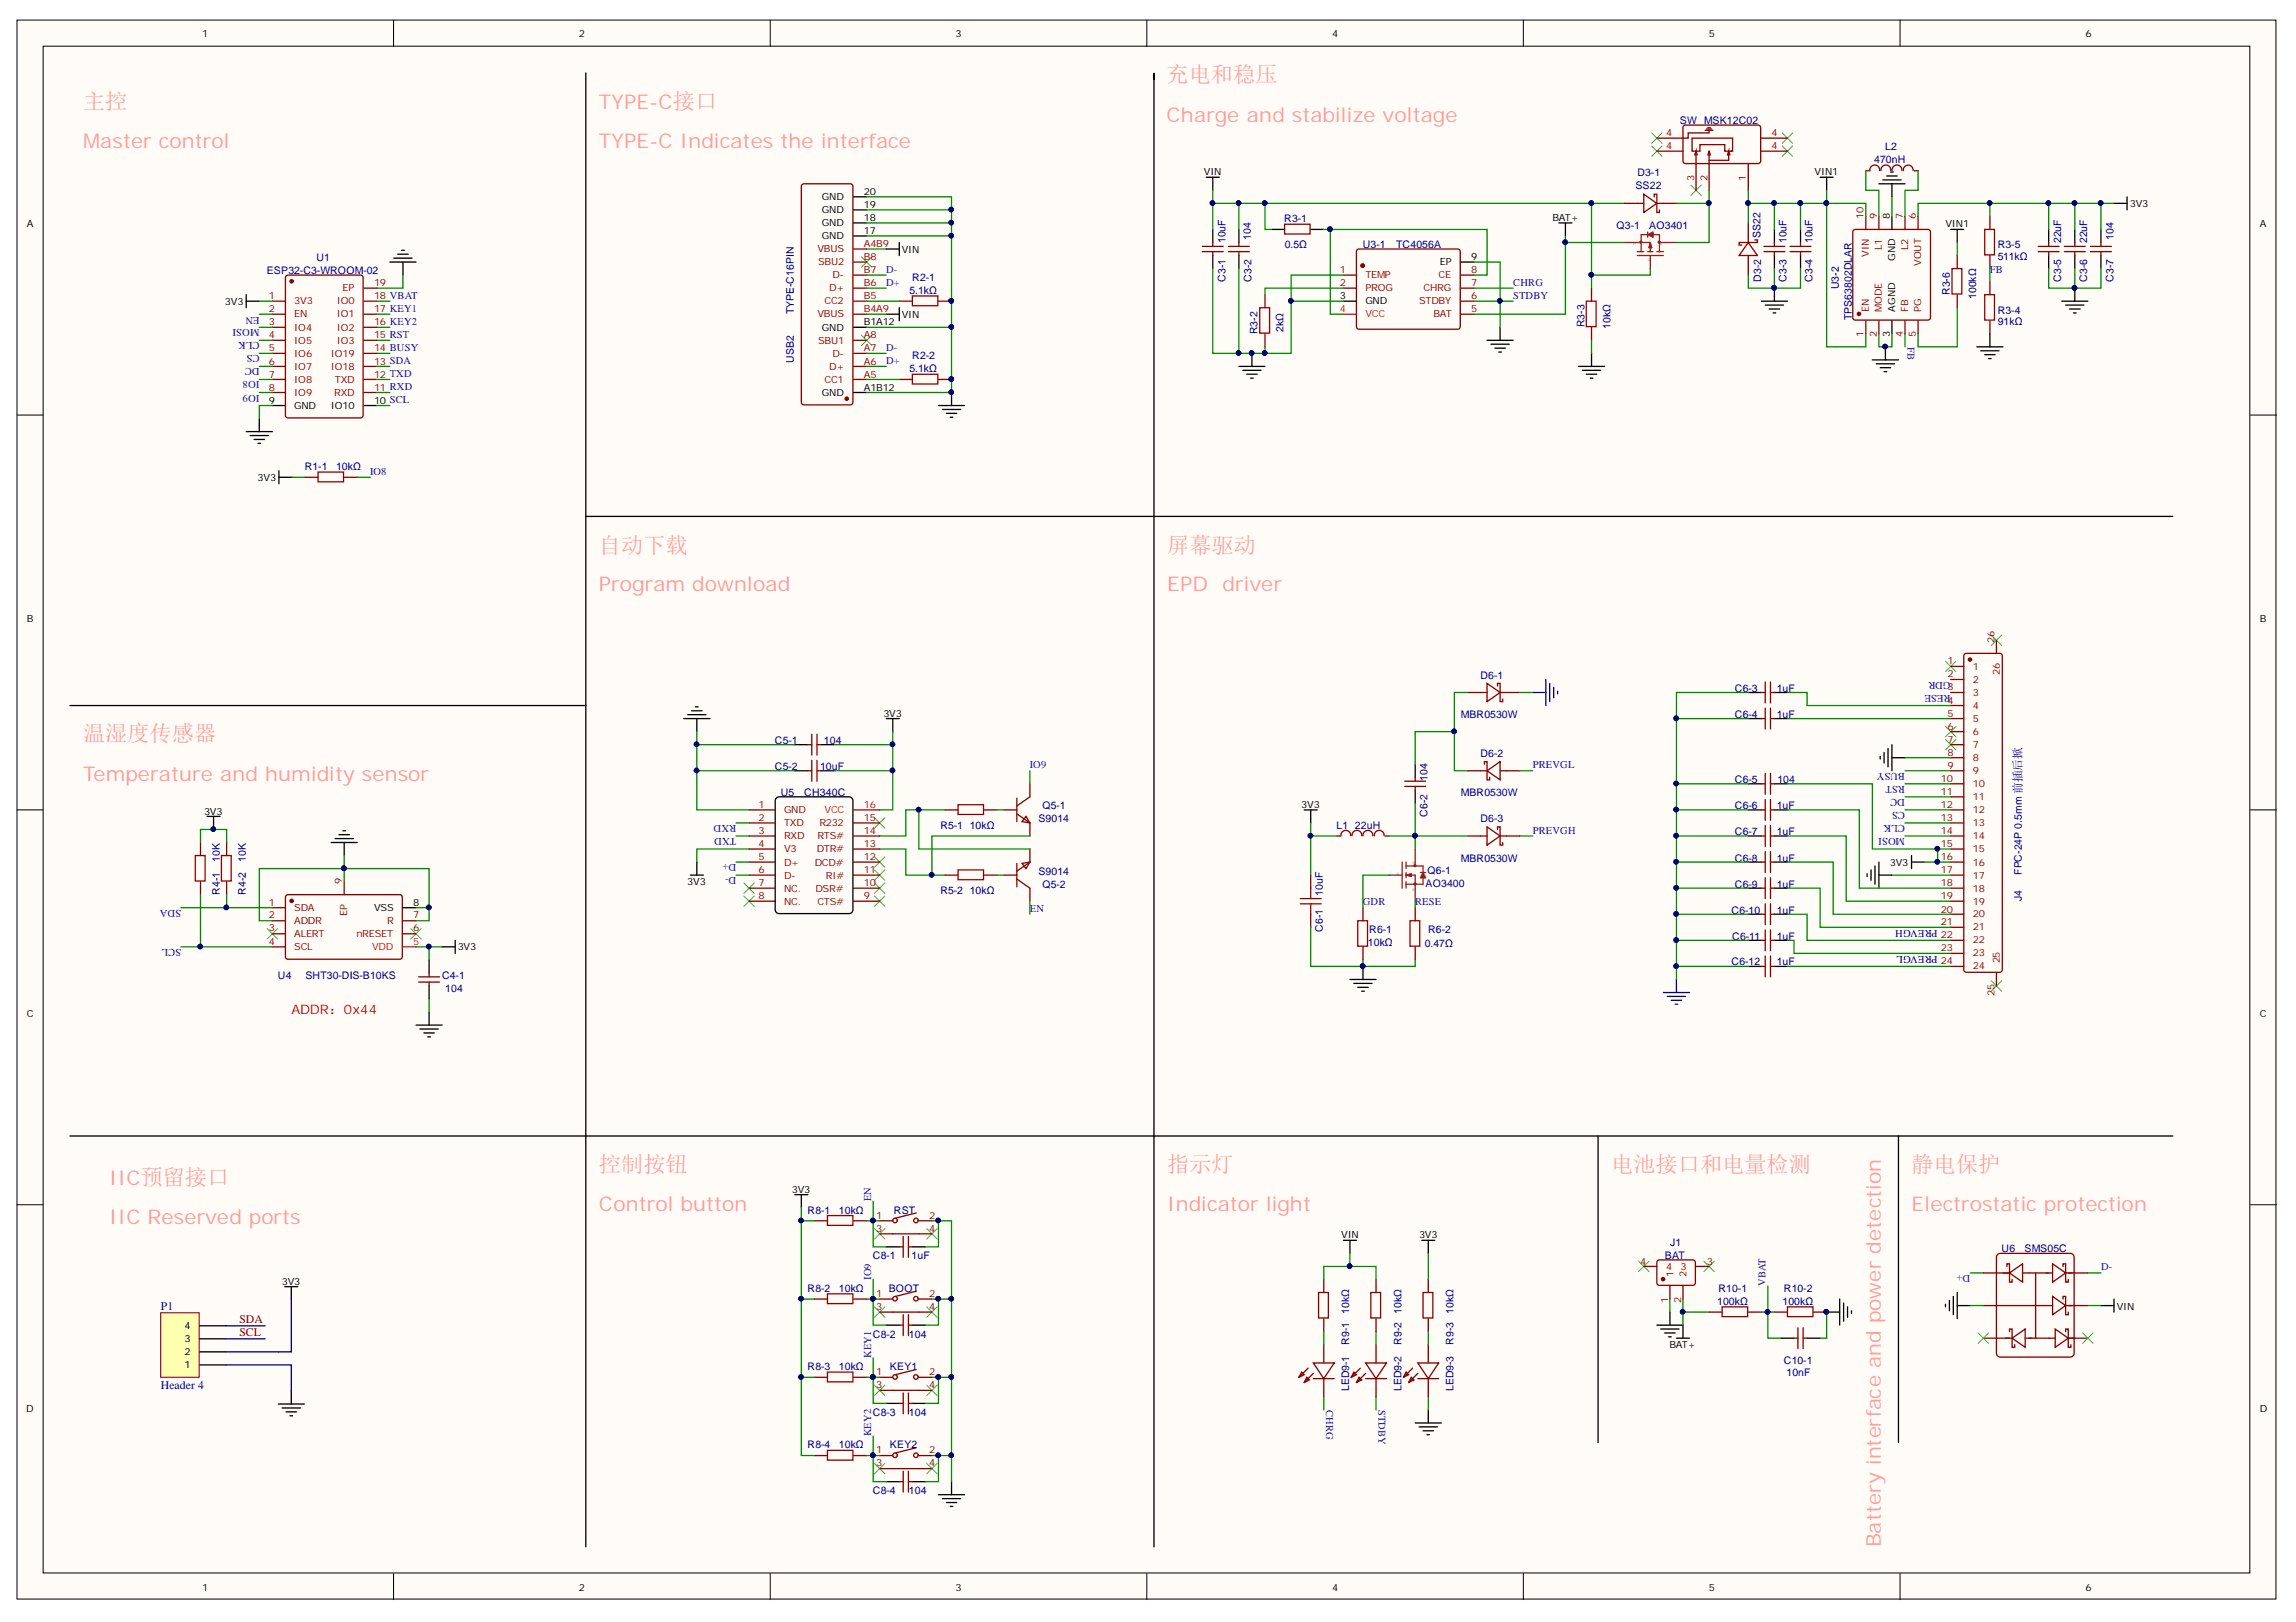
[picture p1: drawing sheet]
<svg xmlns="http://www.w3.org/2000/svg" width="297mm" height="210mm" viewBox="0 0 297 210" stroke-linecap="round" stroke-linejoin="round" font-family="sans-serif">
<defs><g id="words">
<g font-size="2.9" fill="#f99">
<text x="150.9" y="10.7">充电和稳压</text>
<text x="10.7" y="14.1">主控</text>
<text x="77.5" y="71.5">自动下载</text>
<text x="151" y="71.5">屏幕驱动</text>
<text x="10.7" y="95.9">温湿度传感器</text>
<text x="77.5" y="151.7">控制按钮</text>
<text x="151" y="151.7">指示灯</text>
<text x="208.5" y="151.7">电池接口和电量检测</text>
<text x="247.3" y="151.7">静电保护</text>
</g>
<g font-size="2.6" fill="#f99">
<text x="77.5" y="14.1">TYPE-C接口</text>
<text x="150.9" y="15.7">Charge and stabilize voltage</text>
<text x="10.7" y="19.2">Master control</text>
<text x="77.5" y="19.2">TYPE-CIndicates the interface</text>
<text x="77.5" y="76.5">Program dow</text>
<text x="95" y="76.5">nload</text>
<text x="151" y="76.5">EPD driver</text>
<text x="10.7" y="101">Temperature and humidity sensor</text>
<text x="14.1" y="153.3">IIC预留接口</text>
<text x="14.1" y="158.4">IICReserved ports</text>
<text x="77.5" y="156.7">Control button</text>
<text x="151" y="156.7">Indicator light</text>
<text x="247.3" y="156.7">Electrostatic protection</text>
<text x="243.3" y="165.9" transform="rotate(-90 243.3 165.9)">er detection</text>
<text x="243.3" y="200.3" transform="rotate(-90 243.3 200.3)">Battery interface and pow</text>
</g>
<text font-size="1.7" fill="#f00" x="37.7" y="131.3">ADDR：0x44</text>
<g font-size="1.5" fill="#000080">
<text x="20.8" y="169.6">P1</text>
<text x="20.8" y="179.7">Header 4</text>
</g>
<g font-size="1.5" fill="#800000">
<text x="31" y="171.3">SDA</text>
<text x="31" y="173">SCL</text>
</g>
<g font-size="1.4" fill="#000080">
<text x="217.3" y="16.1">SW MSK12C02</text>
<text x="211.8" y="22.8">D3-1</text>
<text x="242.5" y="21.1">470nH</text>
<text x="243.9" y="19.4">L2</text>
<text x="166.2" y="28.7">R3-1</text>
<text x="209.1" y="29.6">Q3-1</text>
<text x="211.6" y="24.5">SS22</text>
<text x="213.4" y="29.6">AO3401</text>
<text x="34.5" y="35.5">ESP32-C3-WROOM-02</text>
<text x="40.9" y="33.8">U1</text>
<text x="158.5" y="31.4" transform="rotate(-90 158.5 31.4)">10uF</text>
<text x="161.8" y="31" transform="rotate(-90 161.8 31)">104</text>
<text x="166.2" y="32.1">0.5Ω</text>
<text x="176.3" y="32.1">U3-1</text>
<text x="180.6" y="32.1">TC4056A</text>
<text x="227.7" y="30.8" transform="rotate(-90 227.7 30.8)">SS22</text>
<text x="231.1" y="31.4" transform="rotate(-90 231.1 31.4)">10uF</text>
<text x="234.5" y="31.4" transform="rotate(-90 234.5 31.4)">10uF</text>
<text x="258.4" y="32.1">R3-5</text>
<text x="258.4" y="33.6">511kΩ</text>
<text x="266.7" y="31.4" transform="rotate(-90 266.7 31.4)">22uF</text>
<text x="270" y="31.4" transform="rotate(-90 270 31.4)">22uF</text>
<text x="273.4" y="31" transform="rotate(-90 273.4 31)">104</text>
<text x="102.7" y="40.7" transform="rotate(-90 102.7 40.7)">TYPE-C16PIN</text>
<text x="117.7" y="38">5.1kΩ</text>
<text x="118" y="36.4">R2-1</text>
<text x="158.5" y="36.4" transform="rotate(-90 158.5 36.4)">C3-1</text>
<text x="161.9" y="36.4" transform="rotate(-90 161.9 36.4)">C3-2</text>
<text x="227.8" y="36.4" transform="rotate(-90 227.8 36.4)">D3-2</text>
<text x="231.1" y="36.4" transform="rotate(-90 231.1 36.4)">C3-3</text>
<text x="234.5" y="36.4" transform="rotate(-90 234.5 36.4)">C3-4</text>
<text x="237.9" y="37.5" transform="rotate(-90 237.9 37.5)">U3-2</text>
<text x="239.6" y="41.4" transform="rotate(-90 239.6 41.4)">TPS63802DLAR</text>
<text x="252.3" y="38.1" transform="rotate(-90 252.3 38.1)">R3-6</text>
<text x="255.7" y="38.7" transform="rotate(-90 255.7 38.7)">100kΩ</text>
<text x="258.4" y="40.6">R3-4</text>
<text x="266.7" y="36.4" transform="rotate(-90 266.7 36.4)">C3-5</text>
<text x="270" y="36.4" transform="rotate(-90 270 36.4)">C3-6</text>
<text x="273.4" y="36.4" transform="rotate(-90 273.4 36.4)">C3-7</text>
<text x="102.7" y="46.9" transform="rotate(-90 102.7 46.9)">USB2</text>
<text x="118" y="46.5">R2-2</text>
<text x="162.7" y="43.2" transform="rotate(-90 162.7 43.2)">R3-2</text>
<text x="166.1" y="42.9" transform="rotate(-90 166.1 42.9)">2kΩ</text>
<text x="205" y="42.4" transform="rotate(-90 205 42.4)">R3-3</text>
<text x="208.4" y="42.5" transform="rotate(-90 208.4 42.5)">10kΩ</text>
<text x="258.4" y="42.1">91kΩ</text>
<text x="117.7" y="48.2">5.1kΩ</text>
<text x="39.4" y="60.9">R1-1</text>
<text x="43.5" y="60.9">10kΩ</text>
<text x="191.5" y="87.8">D6-1</text>
<text x="224.4" y="89.5">C6-3</text>
<text x="229.9" y="89.5">1uF</text>
<text x="189" y="92.9">MBR0530W</text>
<text x="224.4" y="92.9">C6-4</text>
<text x="229.9" y="92.9">1uF</text>
<text x="100.2" y="99.7">C5-2</text>
<text x="100.2" y="96.3">C5-1</text>
<text x="106.1" y="99.7">10uF</text>
<text x="106.6" y="96.3">104</text>
<text x="184.7" y="101" transform="rotate(-90 184.7 101)">104</text>
<text x="191.5" y="98">D6-2</text>
<text x="224.4" y="101.4">C6-5</text>
<text x="229.9" y="101.4">104</text>
<text x="101" y="103">U5</text>
<text x="104.1" y="103">CH340C</text>
<text x="121.7" y="107.3">R5-1</text>
<text x="125.5" y="107.3">10kΩ</text>
<text x="134.3" y="106.4">S9014</text>
<text x="134.9" y="104.7">Q5-1</text>
<text x="172.9" y="107.3">L1</text>
<text x="175.3" y="107.3">22uH</text>
<text x="184.7" y="105.7" transform="rotate(-90 184.7 105.7)">C6-2</text>
<text x="189" y="103">MBR0530W</text>
<text x="191.5" y="106.3">D6-3</text>
<text x="224.4" y="104.7">C6-6</text>
<text x="229.9" y="104.7">1uF</text>
<text x="28.4" y="111.5" transform="rotate(-90 28.4 111.5)">10K</text>
<text x="31.8" y="111.5" transform="rotate(-90 31.8 111.5)">10K</text>
<text x="134.3" y="113.2">S9014</text>
<text x="184.7" y="113.1">Q6-1</text>
<text x="189" y="111.5">MBR0530W</text>
<text x="224.4" y="108.1">C6-7</text>
<text x="224.4" y="111.5">C6-8</text>
<text x="229.9" y="108.1">1uF</text>
<text x="229.9" y="111.5">1uF</text>
<text x="261.6" y="113.2" transform="rotate(-90 261.6 113.2)">FPC-24P 0.5mm 前插后掀</text>
<text x="28.4" y="115.8" transform="rotate(-90 28.4 115.8)">R4-1</text>
<text x="31.8" y="115.8" transform="rotate(-90 31.8 115.8)">R4-2</text>
<text x="121.7" y="115.7">R5-2</text>
<text x="125.5" y="115.7">10kΩ</text>
<text x="134.9" y="114.9">Q5-2</text>
<text x="171.1" y="115.9" transform="rotate(-90 171.1 115.9)">10uF</text>
<text x="184.4" y="114.8">AO3400</text>
<text x="224" y="118.3">C6-10</text>
<text x="224.4" y="114.9">C6-9</text>
<text x="229.9" y="114.9">1uF</text>
<text x="229.9" y="118.3">1uF</text>
<text x="261.6" y="116.6" transform="rotate(-90 261.6 116.6)">J4</text>
<text x="171.1" y="120.6" transform="rotate(-90 171.1 120.6)">C6-1</text>
<text x="177" y="122.4">10kΩ</text>
<text x="177.2" y="120.7">R6-1</text>
<text x="184.3" y="122.5">0.47Ω</text>
<text x="184.8" y="120.7">R6-2</text>
<text x="224" y="124.9">C6-12</text>
<text x="224.1" y="121.6">C6-11</text>
<text x="229.9" y="121.6">1uF</text>
<text x="229.9" y="124.9">1uF</text>
<text x="250.7" y="123.7" transform="rotate(-180 250.7 123.7)">PREVGL</text>
<text x="250.7" y="120.3" transform="rotate(-180 250.7 120.3)">PREVGH</text>
<text x="36" y="126.6">U4</text>
<text x="39.5" y="126.6">SHT30-DIS-B10KS</text>
<text x="57.2" y="126.6">C4-1</text>
<text x="57.6" y="128.3">104</text>
<text x="104.5" y="157.1">R8-1</text>
<text x="108.5" y="157.1">10kΩ</text>
<text x="115.6" y="157.1">RST</text>
<text x="216.1" y="161.2">J1</text>
<text x="104.5" y="167.2">R8-2</text>
<text x="108.5" y="167.2">10kΩ</text>
<text x="112.9" y="163">C8-1</text>
<text x="115" y="167.2">BOOT</text>
<text x="117.9" y="163">1uF</text>
<text x="215.4" y="163">BAT</text>
<text x="222.3" y="167.2">R10-1</text>
<text x="230.8" y="167.2">R10-2</text>
<text x="259" y="162">U6</text>
<text x="261.9" y="162">SMS05C</text>
<text x="112.9" y="173.1">C8-2</text>
<text x="117.6" y="173.1">104</text>
<text x="174.5" y="170" transform="rotate(-90 174.5 170)">10kΩ</text>
<text x="181.3" y="170" transform="rotate(-90 181.3 170)">10kΩ</text>
<text x="188.1" y="170" transform="rotate(-90 188.1 170)">10kΩ</text>
<text x="222.2" y="168.9">100kΩ</text>
<text x="230.6" y="168.9">100kΩ</text>
<text x="104.5" y="177.3">R8-3</text>
<text x="108.5" y="177.3">10kΩ</text>
<text x="115.1" y="177.3">KEY1</text>
<text x="174.5" y="174.1" transform="rotate(-90 174.5 174.1)">R9-1</text>
<text x="181.3" y="174.1" transform="rotate(-90 181.3 174.1)">R9-2</text>
<text x="188.1" y="174.1" transform="rotate(-90 188.1 174.1)">R9-3</text>
<text x="230.8" y="176.5">C10-1</text>
<text x="231.1" y="178.1">10nF</text>
<text x="112.9" y="183.2">C8-3</text>
<text x="117.6" y="183.2">104</text>
<text x="174.5" y="180.1" transform="rotate(-90 174.5 180.1)">LED9-1</text>
<text x="181.3" y="180.1" transform="rotate(-90 181.3 180.1)">LED9-2</text>
<text x="188.1" y="180.1" transform="rotate(-90 188.1 180.1)">LED9-3</text>
<text x="104.5" y="187.4">R8-4</text>
<text x="108.5" y="187.4">10kΩ</text>
<text x="115.1" y="187.4">KEY2</text>
<text x="112.9" y="193.3">C8-4</text>
<text x="117.6" y="193.3">104</text>
</g>
<g font-size="1.4" fill="#00f">
<text x="114.6" y="35.3">D-</text>
<text x="257.4" y="35.3">FB</text>
<text x="33.6" y="41" transform="rotate(-180 33.6 41)">EN</text>
<text x="195.8" y="38.7">STDBY</text>
<text x="195.8" y="37">CHRG</text>
<text x="33.6" y="46" transform="rotate(-180 33.6 46)">CS</text>
<text x="33.6" y="47.7" transform="rotate(-180 33.6 47.7)">DC</text>
<text x="33.6" y="44.3" transform="rotate(-180 33.6 44.3)">CLK</text>
<text x="33.6" y="42.6" transform="rotate(-180 33.6 42.6)">MOSI</text>
<text x="114.6" y="45.4">D-</text>
<text x="246.8" y="44.9" transform="rotate(90 246.8 44.9)">FB</text>
<text x="33.6" y="49.4" transform="rotate(-180 33.6 49.4)">IO8</text>
<text x="33.6" y="51.1" transform="rotate(-180 33.6 51.1)">IO9</text>
<text x="47.9" y="61.5">IO8</text>
<text x="252.4" y="88.3" transform="rotate(-180 252.4 88.3)">GDR</text>
<text x="252.4" y="89.9" transform="rotate(-180 252.4 89.9)">RESE</text>
<text x="133.2" y="99.4">IO9</text>
<text x="198.3" y="99.4">PREVGL</text>
<text x="246.4" y="101.7" transform="rotate(-180 246.4 101.7)">RST</text>
<text x="246.4" y="100" transform="rotate(-180 246.4 100)">BUSY</text>
<text x="95.3" y="106.8" transform="rotate(-180 95.3 106.8)">RXD</text>
<text x="198.3" y="107.9">PREVGH</text>
<text x="246.4" y="106.8" transform="rotate(-180 246.4 106.8)">CLK</text>
<text x="246.4" y="105.1" transform="rotate(-180 246.4 105.1)">CS</text>
<text x="246.4" y="103.4" transform="rotate(-180 246.4 103.4)">DC</text>
<text x="95.3" y="113.5" transform="rotate(-180 95.3 113.5)">D-</text>
<text x="95.3" y="111.8" transform="rotate(-180 95.3 111.8)">D+</text>
<text x="95.3" y="108.5" transform="rotate(-180 95.3 108.5)">TXD</text>
<text x="246.4" y="108.5" transform="rotate(-180 246.4 108.5)">MOSI</text>
<text x="23.4" y="117.8" transform="rotate(-180 23.4 117.8)">SDA</text>
<text x="133.2" y="118">EN</text>
<text x="176.3" y="117.2">GDR</text>
<text x="183.1" y="117.2">RESE</text>
<text x="23.4" y="122.8" transform="rotate(-180 23.4 122.8)">SCL</text>
<text x="112.7" y="155.5" transform="rotate(-90 112.7 155.5)">EN</text>
<text x="112.7" y="165.6" transform="rotate(-90 112.7 165.6)">IO9</text>
<text x="228.4" y="166.4" transform="rotate(-90 228.4 166.4)">VBAT</text>
<text x="254.9" y="165" transform="rotate(-180 254.9 165)">D+</text>
<text x="271.8" y="164.4">D-</text>
<text x="112.7" y="175.7" transform="rotate(-90 112.7 175.7)">KEY1</text>
<text x="112.7" y="185.8" transform="rotate(-90 112.7 185.8)">KEY2</text>
<text x="171.6" y="182.4" transform="rotate(90 171.6 182.4)">CHRG</text>
<text x="178.3" y="182.4" transform="rotate(90 178.3 182.4)">STDBY</text>
</g>
<g font-size="1.3">
<text x="26.1" y="4.8">1</text>
<text x="74.9" y="4.8">2</text>
<text x="123.6" y="4.8">3</text>
<text x="172.3" y="4.8">4</text>
<text x="221.1" y="4.8">5</text>
<text x="269.8" y="4.8">6</text>
<text x="155.7" y="22.7">VIN</text>
<text x="234.8" y="22.7">VIN1</text>
<text x="3.5" y="29.4">A</text>
<text x="106.3" y="29.3">GND</text>
<text x="106.3" y="27.6">GND</text>
<text x="106.3" y="25.9">GND</text>
<text x="111.8" y="28.6">18</text>
<text x="111.8" y="26.9">19</text>
<text x="111.8" y="25.2">20</text>
<text x="200.8" y="28.6">BAT+</text>
<text x="244.5" y="28.3" transform="rotate(-90 244.5 28.3)">8</text>
<text x="251.7" y="29.4">VIN1</text>
<text x="275.5" y="26.8">3V3</text>
<text x="292.4" y="29.4">A</text>
<text x="106.3" y="30.9">GND</text>
<text x="111.8" y="30.3">17</text>
<text x="116.7" y="32.7">VIN</text>
<text x="186.3" y="34.3">EP</text>
<text x="190.3" y="33.6">9</text>
<text x="245.2" y="33.7" transform="rotate(-90 245.2 33.7)">GND</text>
<text x="29.1" y="39.5">3V3</text>
<text x="116.7" y="41.2">VIN</text>
<text x="173.3" y="38.7">3</text>
<text x="176.6" y="39.4">GND</text>
<text x="245.2" y="40.3" transform="rotate(-90 245.2 40.3)">AGND</text>
<text x="106.3" y="42.8">GND</text>
<text x="111.8" y="42.1">B1A12</text>
<text x="244.5" y="43.6" transform="rotate(-90 244.5 43.6)">3</text>
<text x="34.8" y="52.2">9</text>
<text x="38.1" y="52.9">GND</text>
<text x="42.8" y="52.9">IO10</text>
<text x="48.4" y="52.2">10SCL</text>
<text x="106.3" y="51.2">GND</text>
<text x="111.8" y="50.6">A1B12</text>
<text x="33.3" y="62.3">3V3</text>
<text x="3.5" y="80.5">B</text>
<text x="292.4" y="80.5">B</text>
<text x="114.3" y="92.7">3V3</text>
<text x="26.4" y="105.4">3V3</text>
<text x="168.4" y="104.6">3V3</text>
<text x="244.5" y="112.1">3V3</text>
<text x="48.4" y="117.9">VSS</text>
<text x="53.5" y="117.2">8</text>
<text x="88.9" y="114.5">3V3</text>
<text x="59.2" y="123">3V3</text>
<text x="3.5" y="131.6">C</text>
<text x="292.4" y="131.6">C</text>
<text x="102.4" y="154.4">3V3</text>
<text x="173.5" y="160.3">VIN</text>
<text x="183.6" y="160.3">3V3</text>
<text x="36.5" y="166.3">3V3</text>
<text x="23.9" y="173.6">3</text>
<text x="23.9" y="172">4</text>
<text x="273.8" y="169.5">VIN</text>
<text x="23.9" y="177">1</text>
<text x="23.9" y="175.3">2</text>
<text x="216" y="174.4">BAT+</text>
<text x="3.4" y="182.8">D</text>
<text x="292.4" y="182.8">D</text>
<text x="26.1" y="205.8">1</text>
<text x="74.9" y="205.8">2</text>
<text x="123.6" y="205.8">3</text>
<text x="172.3" y="205.8">4</text>
<text x="221.1" y="205.8">5</text>
<text x="269.8" y="205.8">6</text>
</g>
<g font-size="1.3" fill="#800">
<text x="215.6" y="17.6">4</text>
<text x="229.2" y="17.6">4</text>
<text x="215.6" y="19.3">4</text>
<text x="219.2" y="23.4" transform="rotate(-90 219.2 23.4)">3</text>
<text x="220.9" y="23.4" transform="rotate(-90 220.9 23.4)">2</text>
<text x="225.9" y="23.4" transform="rotate(-90 225.9 23.4)">1</text>
<text x="229.2" y="19.3">4</text>
<text x="241.1" y="28.3" transform="rotate(-90 241.1 28.3)">10</text>
<text x="242.8" y="28.3" transform="rotate(-90 242.8 28.3)">9</text>
<text x="246.2" y="28.3" transform="rotate(-90 246.2 28.3)">7</text>
<text x="247.9" y="28.3" transform="rotate(-90 247.9 28.3)">6</text>
<text x="105.7" y="32.6">VBUS</text>
<text x="105.8" y="34.3">SBU2</text>
<text x="111.8" y="35.3">B7</text>
<text x="111.8" y="33.6">B8</text>
<text x="111.8" y="32">A4B9</text>
<text x="173.3" y="35.3">1</text>
<text x="190.3" y="35.3">8</text>
<text x="241.8" y="33.2" transform="rotate(-90 241.8 33.2)">VIN</text>
<text x="243.5" y="32.4" transform="rotate(-90 243.5 32.4)">L1</text>
<text x="246.9" y="32.4" transform="rotate(-90 246.9 32.4)">L2</text>
<text x="248.6" y="34.4" transform="rotate(-90 248.6 34.4)">VOUT</text>
<text x="34.8" y="40.4">2</text>
<text x="34.8" y="38.7">1</text>
<text x="38.1" y="41.1">EN</text>
<text x="38.1" y="39.4">3V3</text>
<text x="43.6" y="39.4">IO0</text>
<text x="43.6" y="41.1">IO1</text>
<text x="44.3" y="37.7">EP</text>
<text x="48.4" y="37">19</text>
<text x="48.4" y="38.7">18VBAT</text>
<text x="48.4" y="40.4">17 KEY1</text>
<text x="105.7" y="41.1">VBUS</text>
<text x="106.7" y="39.4">CC2</text>
<text x="107.3" y="37.7">D+</text>
<text x="107.7" y="36">D-</text>
<text x="111.8" y="40.4">B4A9</text>
<text x="111.8" y="38.7">B5</text>
<text x="111.8" y="37">B6 D+</text>
<text x="173.3" y="37">2</text>
<text x="176.6" y="36">TEM</text>
<text x="176.6" y="37.7">PROG</text>
<text x="179.2" y="36">P</text>
<text x="183.6" y="39.4">STDBY</text>
<text x="184.2" y="37.7">CHRG</text>
<text x="185.4" y="41.1">BAT</text>
<text x="186.1" y="36">CE</text>
<text x="190.3" y="40.4">5</text>
<text x="190.3" y="38.7">6</text>
<text x="190.3" y="37">7</text>
<text x="241.8" y="40.3" transform="rotate(-90 241.8 40.3)">EN</text>
<text x="243.5" y="40.3" transform="rotate(-90 243.5 40.3)">M</text>
<text x="243.5" y="39.3" transform="rotate(-90 243.5 39.3)">ODE</text>
<text x="246.9" y="40.3" transform="rotate(-90 246.9 40.3)">FB</text>
<text x="248.6" y="40.3" transform="rotate(-90 248.6 40.3)">PG</text>
<text x="34.8" y="47.2">6</text>
<text x="34.8" y="45.5">5</text>
<text x="34.8" y="43.8">4</text>
<text x="34.8" y="42.1">3</text>
<text x="38.1" y="47.8">IO7</text>
<text x="38.1" y="46.2">IO6</text>
<text x="38.1" y="44.5">IO5</text>
<text x="38.1" y="42.8">IO4</text>
<text x="42.8" y="46.2">IO19</text>
<text x="42.8" y="47.8">IO18</text>
<text x="43.6" y="42.8">IO2</text>
<text x="43.6" y="44.5">IO3</text>
<text x="48.4" y="42.1">16KEY2</text>
<text x="48.4" y="43.8">15RST</text>
<text x="48.4" y="45.5">14BUSY</text>
<text x="48.4" y="47.2">13SDA</text>
<text x="105.8" y="44.5">SBU1</text>
<text x="107.3" y="47.8">D+</text>
<text x="107.7" y="46.2">D-</text>
<text x="111.8" y="47.2">A6 D+</text>
<text x="111.8" y="45.5">A7</text>
<text x="111.8" y="43.8">A8</text>
<text x="241.1" y="43.6" transform="rotate(-90 241.1 43.6)">1</text>
<text x="242.8" y="43.6" transform="rotate(-90 242.8 43.6)">2</text>
<text x="246.2" y="43.6" transform="rotate(-90 246.2 43.6)">4</text>
<text x="247.9" y="43.6" transform="rotate(-90 247.9 43.6)">5</text>
<text x="34.8" y="50.6">8</text>
<text x="34.8" y="48.9">7</text>
<text x="38.1" y="51.2">IO9</text>
<text x="38.1" y="49.5">IO8</text>
<text x="43.2" y="51.2">RXD</text>
<text x="43.3" y="49.5">TXD</text>
<text x="48.4" y="48.9">12TXD</text>
<text x="48.4" y="50.6">11 RXD</text>
<text x="106.7" y="49.5">CC1</text>
<text x="111.8" y="48.9">A5</text>
<text x="258" y="83.2" transform="rotate(-90 258 83.2)">26</text>
<text x="251.9" y="86">1</text>
<text x="251.9" y="87.7">2</text>
<text x="251.9" y="89.4">3</text>
<text x="255.2" y="86.6">1</text>
<text x="255.2" y="88.3">2</text>
<text x="258.7" y="87.3" transform="rotate(-90 258.7 87.3)">26</text>
<text x="251.9" y="91">4</text>
<text x="251.9" y="92.7">5</text>
<text x="251.9" y="94.4">6</text>
<text x="255.2" y="90">3</text>
<text x="255.2" y="91.7">4</text>
<text x="255.2" y="93.4">5</text>
<text x="255.2" y="95.1">6</text>
<text x="251.1" y="101.2">10</text>
<text x="251.9" y="96.1">7</text>
<text x="251.9" y="97.8">8</text>
<text x="251.9" y="99.5">9</text>
<text x="255.2" y="96.8">7</text>
<text x="255.2" y="98.5">8</text>
<text x="255.2" y="100.2">9</text>
<text x="255.2" y="101.9">10</text>
<text x="98.1" y="107.9">3</text>
<text x="98.1" y="106.3">2</text>
<text x="98.1" y="104.6">1</text>
<text x="101.4" y="106.9">TXD</text>
<text x="101.4" y="105.2">GND</text>
<text x="106" y="106.9">R232</text>
<text x="111.8" y="106.3">15</text>
<text x="111.8" y="107.9">14</text>
<text x="251.1" y="102.9">11</text>
<text x="251.1" y="104.6">12</text>
<text x="251.1" y="106.3">13</text>
<text x="251.1" y="107.9">14</text>
<text x="255.2" y="103.6">11</text>
<text x="255.2" y="105.2">12</text>
<text x="255.2" y="106.9">13</text>
<text x="98.1" y="113">6</text>
<text x="98.1" y="111.3">5</text>
<text x="98.1" y="109.6">4</text>
<text x="101.4" y="113.7">D-</text>
<text x="101.4" y="112">D+</text>
<text x="101.4" y="110.3">V3</text>
<text x="101.4" y="108.6">RXD</text>
<text x="105.4" y="112">DCD#</text>
<text x="105.7" y="110.3">DTR#</text>
<text x="105.7" y="108.6">RTS#</text>
<text x="106.8" y="113.7">RI#</text>
<text x="111.8" y="109.6">13</text>
<text x="111.8" y="111.3">12</text>
<text x="111.8" y="113">11</text>
<text x="251.1" y="109.6">15</text>
<text x="251.1" y="111.3">16</text>
<text x="251.1" y="113">17</text>
<text x="255.2" y="108.6">14</text>
<text x="255.2" y="110.3">15</text>
<text x="255.2" y="112">16</text>
<text x="255.2" y="113.7">17</text>
<text x="34.8" y="117.2">1</text>
<text x="34.8" y="118.9">2</text>
<text x="38.1" y="117.9">SDA</text>
<text x="38.1" y="119.5">ADDR</text>
<text x="44.2" y="114.5" transform="rotate(-90 44.2 114.5)">9</text>
<text x="44.9" y="118.5" transform="rotate(-90 44.9 118.5)">EP</text>
<text x="50.1" y="119.5">R</text>
<text x="53.5" y="118.9">7</text>
<text x="98.1" y="116.4">8</text>
<text x="98.1" y="114.7">7</text>
<text x="101.4" y="117.1">NC.</text>
<text x="101.4" y="115.4">NC.</text>
<text x="105.5" y="115.4">DSR#</text>
<text x="105.7" y="117.1">CTS#</text>
<text x="111.8" y="114.7">10</text>
<text x="111.8" y="116.4">9</text>
<text x="251.1" y="114.7">18</text>
<text x="251.1" y="116.4">19</text>
<text x="251.1" y="118.1">20</text>
<text x="251.1" y="119.7">21</text>
<text x="255.2" y="115.4">18</text>
<text x="255.2" y="117.1">19</text>
<text x="255.2" y="118.7">20</text>
<text x="34.8" y="120.5">3</text>
<text x="34.8" y="122.2">4</text>
<text x="38.1" y="121.2">ALERT</text>
<text x="38.1" y="122.9">SCL</text>
<text x="46.1" y="121.2">nRESET</text>
<text x="53.5" y="120.5">6</text>
<text x="251.1" y="121.4">22</text>
<text x="251.1" y="123.1">23</text>
<text x="251.1" y="124.8">24</text>
<text x="255.2" y="120.4">21</text>
<text x="255.2" y="122.1">22</text>
<text x="255.2" y="123.8">23</text>
<text x="255.2" y="125.4">24</text>
<text x="258.7" y="124.7" transform="rotate(-90 258.7 124.7)">25</text>
<text x="258" y="128.8" transform="rotate(-90 258 128.8)">25</text>
<text x="113.4" y="159.4">3</text>
<text x="113.4" y="157.7">1</text>
<text x="120.2" y="157.7">2</text>
<text x="120.2" y="159.4">4</text>
<text x="113.4" y="167.9">1</text>
<text x="120.2" y="167.9">2</text>
<text x="212.2" y="163.7">4</text>
<text x="215.6" y="164.3">4</text>
<text x="216.5" y="165.3" transform="rotate(-90 216.5 165.3)">1</text>
<text x="217.4" y="164.3">3</text>
<text x="218.2" y="165.3" transform="rotate(-90 218.2 165.3)">2</text>
<text x="220.8" y="163.7">3</text>
<text x="113.4" y="169.6">3</text>
<text x="120.2" y="169.6">4</text>
<text x="215.8" y="168.6" transform="rotate(-90 215.8 168.6)">1</text>
<text x="217.5" y="168.6" transform="rotate(-90 217.5 168.6)">2</text>
<text x="113.4" y="179.6">3</text>
<text x="113.4" y="177.9">1</text>
<text x="120.2" y="177.9">2</text>
<text x="120.2" y="179.6">4</text>
<text x="113.4" y="189.8">3</text>
<text x="113.4" y="188.1">1</text>
<text x="120.2" y="188.1">2</text>
<text x="120.2" y="189.8">4</text>
</g>
<g font-size="1.3" fill="#f00">
<text x="173.3" y="40.4">4</text>
<text x="176.6" y="41.1">VCC</text>
<text x="106.7" y="105.2">VCC</text>
<text x="111.8" y="104.6">16</text>
<text x="48.1" y="122.9">VDD</text>
<text x="53.5" y="122.2">5</text>
</g>
<g font-size=".4" fill="#238d23">
<text x="211.6" y="31.7" transform="rotate(-90 211.6 31.7)">S</text>
<text x="213.5" y="33.7" transform="rotate(-90 213.5 33.7)">G</text>
<text x="215.1" y="31.7" transform="rotate(-90 215.1 31.7)">D</text>
<text x="180.7" y="113.3">G</text>
<text x="182.7" y="111.8">D</text>
<text x="182.7" y="115.3">S</text>
</g>
</g></defs>
<g fill="#fffcf8" stroke="#000" stroke-width=".13">
<path d="M2.2 2.6h292.2v204.3h-292.2z"/>
<path d="M5.6 6h285.5v197.6h-285.5z"/>
</g>
<g fill="none" stroke="#000" stroke-width=".13">
<path d="M50.9 2.6v3.4M99.6 2.6v3.4M148.4 2.6v3.4M197.1 2.6v3.4M245.8 2.6v3.4M2.2 53.7h3.4M291.1 53.7h3.4M2.2 104.8h3.4M291.1 104.8h3.4M2.2 155.9h3.4M291.1 155.9h3.4M50.9 203.6v3.4"/>
<path d="M99.6 203.6v3.4M148.4 203.6v3.4M197.1 203.6v3.4M245.8 203.6v3.4"/>
</g>
<g fill="none" stroke="#800" stroke-width=".17">
<path d="M214.3 19.6h3.4M217.8 16.4l.3-.2h9.5l.2 .3-.1 4.5-.3 .2-9.5-.1-.2-.3zM218.9 17.9h5.2v1.7h-1v-.9h-3.2v.9h-1zM219.4 19.6l.2 .5M220.6 16.9h1M220.8 16.7h.6M220.9 16.5h.4M221.1 16.9v.3h-2.7v.7h-4.1M221.1 19.6l.2 .5M221.1 19.6l-.2 .5M221.1 19.6v5M223.6 19.6l.2 .5"/>
<path d="M227.9 17.9h3.3M227.9 19.6h3.3M35.2 39h1.7M37 35.8l.3-.2h9.3l.3 .2 .1 17.9-.2 .3-9.5 .1-.3-.2zM47.1 37.3h1.7M47.1 39h1.7M103.7 24l.3-.2h6h.2l.1 .3v28l-.1 .2-.2 .1h-6l-.2-.1-.1-.2zM110.4 37.3h1.7M110.4 39h1.7M110.4 35.6h1.7M110.4 33.9h1.7M110.4 32.2h1.7"/>
<path d="M116.3 39h1.7M121.4 39h1.7M155.5 32.6h2.7M155.5 31.9h2.7M156.9 31.4v.5M156.9 32.6v.5M158.9 32.6h2.7M158.9 31.9h2.7M160.3 31.4v.5M160.3 32.6v.5M163.7 38.1v1.7M166.2 29h3.3v1.3h-3.3z"/>
<path d="M173.8 37.3h1.7M173.8 35.6h1.7M175.5 32.4l.3-.2 13 .1 .1 .3v9.8l-.3 .2h-12.9l-.2-.3zM189 37.3h1.7M189 39h1.7M189 35.6h1.7M205.9 37.3v1.7M210.1 26.3h2.6M212.7 25.1l1.6 1.2-1.6 1.2zM214 25.5v-.4h.3v2.4h.4v-.3M214.3 26.3h2.6M219.2 20.1l.2-.5v5"/>
<path d="M223.5 20.1l.1-.5v1.1h-2.5M226.2 31.4l1.2 1.7h-2.4zM226.2 21.3v3.3M226.2 28.8v2.6M226.2 33.1v2.5M227 31h.4v.4h-2.4v.3h.3M228.2 32.6h2.7M228.2 31.9h2.7M229.6 31.4v.5M229.6 32.6v.5M231.6 32.6h2.7M231.6 31.9h2.7"/>
<path d="M232.9 31.4v.5M232.9 32.6v.5M239.7 29.9l.3-.2h9.4l.3 .2v11.2l-.1 .3h-9.6l-.3-.1zM241.4 22.1h.5M241.4 28v1.7M243.1 28v1.7M243.2 22.1a.63 .63 0 0 0-.7-.7 .63 .63 0 0 0-.6 .7M244.6 22.1a.63 .63 0 0 0-.6-.7 .63 .63 0 0 0-.6 .7M246 22.1a.63 .63 0 0 0-.6-.7 .63 .63 0 0 0-.6 .7M246.5 28v1.7M247.5 22.1a.63 .63 0 0 0-.6-.7 .63 .63 0 0 0-.7 .7M247.6 22.1h.5"/>
<path d="M248.1 28v1.7M253.2 33.1v1.7M253.2 38.1v1.7M257.4 28v1.7M257.4 33.1v1.7M257.4 36.4v1.7M263.7 32.6h2.7M263.7 31.9h2.7M265 31.4v.5M265 32.6v.5M267.1 32.6h2.7M267.1 31.9h2.7"/>
<path d="M268.4 31.4v.5M268.4 32.6v.5M270.4 32.6h2.8M270.4 31.9h2.8M271.8 31.4v.5M271.8 32.6v.5M35.2 40.7h1.7M35.2 42.4h1.7M35.2 44h1.7M35.2 45.7h1.7M35.2 47.4h1.7M35.2 49.1h1.7"/>
<path d="M35.2 50.8h1.7M47.1 40.7h1.7M47.1 42.4h1.7M47.1 44h1.7M47.1 45.7h1.7M47.1 47.4h1.7M47.1 49.1h1.7M47.1 50.8h1.7M110.4 40.7h1.7M110.4 44h1.7M110.4 45.7h1.7M110.4 47.4h1.7"/>
<path d="M110.4 49.1h1.7M116.3 49.1h1.7M121.4 49.1h1.7M163.7 43.2v1.7M189 40.7h1.7M205.9 42.4v1.6M241.4 41.5v1.7M243.1 41.5v1.7M246.5 41.5v1.7M248.1 41.5v1.7M257.4 41.5v1.7M39.5 61.8h1.6"/>
<path d="M44.5 61.8h1.7M104.5 96.4h.5M104.5 99.7h.5M105 95v2.7M105 98.4v2.7M105.7 96.4h.5M105.7 99.7h.5M105.7 95v2.7M105.7 98.4v2.7M189.8 89.6h2.6M189.8 99.7h2.6M192 98.9v-.3h.4v2.3h.3v-.3"/>
<path d="M192.4 88.4l1.7 1.2-1.7 1.2zM192.4 99.7l1.7-1.1v2.3zM193.7 88.8v-.4h.4v2.4h.3v-.3M194.1 89.6h2.5M194.1 99.7h2.5M227.9 89.6h.5M227.9 93h.5M228.4 88.3v2.7M228.4 91.6v2.7M229.1 89.6h.5M229.1 93h.5M229.1 88.3v2.7"/>
<path d="M229.1 91.6v2.7M252.4 86.2h1.7M252.4 87.9h1.7M252.4 89.6h1.7M252.4 91.3h1.7M252.4 93h1.7M252.4 94.7h1.7M252.4 96.4h1.7M252.4 98.1h1.7M252.4 99.7h1.7M254.1 84.7l.3-.1h4.3l.3 .1v.2v40.6v.2l-.3 .1h-4.3h-.2l-.1-.3zM258.3 82.9v1.7"/>
<path d="M25.9 109v1.7M25.9 114.1v1.7M29.3 109v1.7M29.3 114.1v1.7M35.2 117.5h1.7M35.2 119.2h1.7M37 115.9l.3-.1h14.6l.1 .3v7.9l-.3 .1h-14.6l-.2-.3zM44.5 114.1v1.7M52.1 119.2h1.7M96.9 104.8h3.4M96.9 106.5h3.4M96.9 108.2h3.4"/>
<path d="M96.9 109.9h3.4M96.9 111.6h3.4M96.9 113.2h3.4M96.9 114.9h3.4M96.9 116.6h3.4M110.4 106.5h3.4M110.4 108.2h3.4M110.4 109.9h3.4M110.4 111.6h3.4M110.4 113.2h3.4M110.4 114.9h3.4M110.4 116.6h3.4"/>
<path d="M122.3 104.8h1.6M122.3 113.2h1.6M127.3 104.8h1.7M127.3 113.2h1.7M129.9 104.8h1.7M129.9 113.2h1.7M131.6 113.8l1.6 1.1v1.7M131.6 103.3v3M131.6 111.7v3.1M131.6 105.3l1.6 1.2M132.2 111.7l1-.1-.5 .8zM132.7 105.7l.5 .8-1-.2z"/>
<path d="M133.2 101.4v1.7l-1.6 1.2M133.2 106.5v1.7M133.2 109.9v1.7M133.2 111.6l-1.6 1.1M169.6 113.2v1.7M169.6 118.3v1.7M173 108.2h.5M174.7 108.2a.63 .63 0 0 0-.6-.7 .63 .63 0 0 0-.6 .7M176.2 108.2a.63 .63 0 0 0-.7-.7 .63 .63 0 0 0-.6 .7M176.3 117.5v1.7M177.6 108.2a.63 .63 0 0 0-.6-.7 .63 .63 0 0 0-.7 .7M179.1 108.2a.63 .63 0 0 0-.7-.7 .63 .63 0 0 0-.6 .7"/>
<path d="M179.2 108.2h.5M181.7 101.8h2.7M181.7 101.1h2.7M183.1 100.6v.5M183.1 101.8v.5M183.1 117.5v1.7M189.8 108.2h2.6M192.4 107l1.7 1.2-1.7 1.2zM193.7 107.3v-.3h.4v2.4h.3v-.4M194.1 108.2h2.5M227.9 101.4h.5M227.9 104.8h.5"/>
<path d="M227.9 108.2h.5M227.9 111.6h.5M227.9 114.9h.5M227.9 118.3h.5M228.4 100.1v2.7M228.4 103.5v2.7M228.4 106.8v2.7M228.4 110.2v2.7M228.4 113.6v2.7M228.4 117v2.7M229.1 101.4h.5M229.1 104.8h.5"/>
<path d="M229.1 108.2h.5M229.1 111.6h.5M229.1 114.9h.5M229.1 118.3h.5M229.1 100.1v2.7M229.1 103.5v2.7M229.1 106.8v2.7M229.1 110.2v2.7M229.1 113.6v2.7M229.1 117v2.7M252.4 101.4h1.7M252.4 103.1h1.7"/>
<path d="M252.4 104.8h1.7M252.4 106.5h1.7M252.4 108.2h1.7M252.4 109.9h1.7M252.4 111.6h1.7M252.4 113.2h1.7M252.4 114.9h1.7M252.4 116.6h1.7M252.4 118.3h1.7M35.2 120.8h1.7M35.2 122.5h1.7M52.1 120.8h1.7"/>
<path d="M54.2 127.1h2.7M54.2 126.4h2.7M55.5 125.9v.5M55.5 127.1v.5M176.3 122.5v1.7M183.1 122.5v1.7M227.9 121.7h.5M227.9 125.1h.5M228.4 120.3v2.7M228.4 123.7v2.7M229.1 121.7h.5M229.1 125.1h.5"/>
<path d="M229.1 120.3v2.7M229.1 123.7v2.7M252.4 120h1.7M252.4 121.7h1.7M252.4 123.4h1.7M252.4 125.1h1.7M258.3 125.9v1.7M105.4 158h1.6M110.4 158h1.7M113.8 159.7h6.8M113.8 158h1.7M118.5 157l-2.7 .6"/>
<path d="M118.9 158h1.7M105.4 178.2h1.6M105.4 168.1h1.6M110.4 178.2h1.7M110.4 168.1h1.7M113.8 179.9h6.8M113.8 178.2h1.7M113.8 169.8h6.8M113.8 168.1h1.7M116.3 161.4h.5M116.3 171.5h.5M116.8 160v2.7"/>
<path d="M116.8 170.1v2.7M117.5 160v2.7M117.5 170.1v2.7M117.5 161.4h.5M117.5 171.5h.5M118.5 177.2l-2.7 .7M118.5 167.1l-2.7 .7M118.9 178.2h1.7M118.9 168.1h1.7M168.4 177.6l.3 .3-.7 .3zM169.1 178.2l.3 .4-.7 .3zM169.2 177.1l-1.2 1.1"/>
<path d="M169.9 176.4h2.7l-1.3 2zM169.9 178.4h2.7M169.9 177.7l-1.2 1.2M171.3 165.6v1.7M171.3 170.6v1.7M171.3 174v2.4M171.3 178.4v2.4M175.1 177.6l.4 .3-.7 .3zM175.8 178.2l.4 .4-.7 .3zM176 177.1l-1.2 1.1M176.7 176.4h2.7l-1.4 2zM176.7 178.4h2.7"/>
<path d="M176.7 177.7l-1.2 1.2M178 165.6v1.7M178 170.6v1.7M178 174v2.4M178 178.4v2.4M181.9 177.6l.3 .3-.6 .3zM182.6 178.2l.3 .4-.7 .3zM182.8 177.1l-1.2 1.1M183.4 176.4h2.7l-1.3 2zM183.4 178.4h2.7M183.4 177.7l-1.2 1.2M184.8 165.6v1.7"/>
<path d="M184.8 170.6v1.7M184.8 174v2.4M184.8 178.4v2.4M212.7 163.9h1.6M214.4 163.2l.3-.2 4.5 .1 .1 .3v2.8l-.3 .1h-4.5l-.2-.3zM216 166.4v1.7M217.7 166.4v1.7M219.4 163.9h1.7M221.1 169.8h1.7M226.2 169.8h1.7M229.6 169.8h1.6M232.1 173.2h.5"/>
<path d="M232.6 171.8v2.7M233.3 171.8v2.7M233.3 173.2h.5M234.6 169.8h1.7M256.6 173.2h3.7M256.6 164.7h3.4M256.6 169h8.9M258.4 162.5l.1-.2 .3-.1h9l.3 .1 .2 .2v.2v12.4v.3l-.2 .2h-.3h-9h-.3l-.1-.2-.1-.3v-12.4zM259.6 163.9v-.3h.4v2.3h.3v-.3M260 172.3v-.3h.3v2.4h.3v-.4M260 164.7l1.7-1.1v2.3zM260.3 173.2l1.7-1.2v2.4z"/>
<path d="M261.7 164.7h3.8M262 173.2h3.9M263.4 164.7v8.5M265.5 167.8l1.7 1.2-1.7 1.1zM265.5 163.6l1.7 1.1-1.7 1.2zM265.9 172l1.7 1.2-1.7 1.2zM266.9 168.1v-.3h.3v2.3h.4v-.3M266.9 163.9v-.3h.3v2.3h.4v-.3M267.2 172.3v-.3h.4v2.4h.3v-.4M267.2 164.7h2.9M267.2 169h2.9M267.6 173.2h2.5"/>
<path d="M105.4 188.4h1.6M110.4 188.4h1.7M113.8 190.1h6.8M113.8 188.4h1.7M116.3 191.7h.5M116.3 181.6h.5M116.8 180.3v2.7M116.8 190.4v2.7M117.5 180.3v2.7M117.5 190.4v2.7M117.5 191.7h.5M117.5 181.6h.5"/>
<path d="M118.5 187.4l-2.7 .6M118.9 188.4h1.7"/>
<circle cx="115.8" cy="157.9" r=".3"/>
<circle cx="118.5" cy="157.9" r=".3"/>
<circle cx="115.8" cy="178.2" r=".3"/>
<circle cx="115.8" cy="168.1" r=".3"/>
<circle cx="118.5" cy="178.2" r=".3"/>
<circle cx="118.5" cy="168.1" r=".3"/>
<circle cx="115.8" cy="188.3" r=".3"/>
<circle cx="118.5" cy="188.3" r=".3"/>
</g>
<g fill="none" stroke="#000" stroke-width=".17">
<path d="M75.8 9.4v81.9M149.3 10.3v-.9v137.6h-73.5v53.2M31.9 38.1v1.7M31.9 39h1.6M50.4 33.9h3.4M50.9 33.4h2.4M51.5 32.9h1.3M52 32.4h.3M52.1 33.9v1.7M110.4 30.5h1.7M110.4 28.8h1.7M110.4 27.2h1.7"/>
<path d="M110.4 25.5h1.7M114.7 32.2h1.6M116.3 31.4v1.7M116.3 39.8v1.7M156.1 22.9h1.6M156.9 22.9v1.7M156.9 29.7v1.7M156.9 33.1v1.7M160.3 29.7v1.7M160.3 33.1v1.7M164.5 29.7h1.7M169.6 29.7h1.7"/>
<path d="M173.8 39h1.7M189 33.9h1.7M201.7 28.8h1.7M202.5 28.8v1.7M227.9 39h3.3M228.4 39.5h2.3M228.9 40h1.3M229.6 29.7v1.7M229.6 33.1v1.7M229.6 37.3v1.7M232.9 29.7v1.7M232.9 33.1v1.7"/>
<path d="M235.5 22.9h1.7M236.3 22.9v1.7M243.1 23.8h3.4M243.6 23.3h2.3M244.1 22.8h1.3M244.6 22.3h.3M244.8 23.8v1.7M244.8 28v1.7M252.4 29.7h1.7M253.2 29.7v1.7M265 29.7v1.7M265 33.1v1.7"/>
<path d="M266.7 39h3.4M267.2 39.5h2.4M267.7 40h1.4M268.4 29.7v1.7M268.4 33.1v1.7M268.4 37.3v1.7M271.8 29.7v1.7M271.8 33.1v1.7M273.5 26.3h1.7M275.2 25.5v1.7M31.9 55.9h3.3M32.4 56.4h2.3"/>
<path d="M32.9 56.9h1.3M33.4 57.4h.3M33.5 54.2v1.7M35.2 52.5h1.7M47.1 52.5h1.7M110.4 50.8h1.7M110.4 42.4h1.7M114.7 40.7h1.6M121.4 52.5h3.4M121.9 53h2.4M122.4 53.5h1.4M122.9 54h.4"/>
<path d="M123.1 50.8v1.7M160.3 47.4h3.4M160.8 47.9h2.3M161.3 48.4h1.3M161.8 48.9h.3M162 45.7v1.7M192.4 44h3.4M192.9 44.5h2.4M193.4 45.1h1.3M193.9 45.6h.3M194.1 42.4v1.6M204.2 47.4h3.4"/>
<path d="M204.7 47.9h2.4M205.2 48.4h1.4M205.7 48.9h.4M205.9 45.7v1.7M229.4 40.5h.3M242.2 46.6h3.4M242.7 47.1h2.4M243.2 47.6h1.4M243.8 48.1h.3M243.9 44.9v1.7M244.8 41.5v1.7M255.7 44.9h3.4"/>
<path d="M256.3 45.4h2.3M256.8 45.9h1.3M257.3 46.4h.3M257.4 43.2v1.7M268.3 40.5h.3M36.1 60.9v1.7M36.1 61.8h1.7M75.8 66.8h205.3M9 91.3h66.8M75.8 91.3v55.7h-66.8M88.5 93h3.3M89 92.5h2.3"/>
<path d="M89.5 92h1.3M90 91.5h.3M90.2 93v1.7M102.8 99.7h1.7M102.8 96.4h1.7M106.2 99.7h1.7M106.2 96.4h1.7M114.7 93h1.6M115.5 93v1.7M183.1 98.9v1.7M226.2 89.6h1.7M226.2 93h1.7"/>
<path d="M229.6 89.6h1.6M229.6 93h1.6M243.2 97.9v.3M243.8 97.4v1.3M244.3 96.9v2.3M244.8 96.4v3.3M244.8 98.1h1.7M26.8 105.7h1.7M27.6 105.7v1.6M42.8 109h3.4M43.3 108.5h2.4M43.9 108h1.3"/>
<path d="M44.4 107.5h.3M44.5 109v1.7M52.1 117.5h1.7M89.3 113.2h1.7M90.2 111.6v1.6M100.4 103.4l.1-.2 .3-.1h9l.3 .1 .2 .2v.2v14.1v.3l-.2 .2h-.3h-9h-.3l-.1-.2-.1-.3v-14.1zM168.7 104.8h1.7M169.6 104.8v1.7M183.1 102.3v1.7M226.2 104.8h1.7M226.2 108.2h1.7M226.2 111.6h1.7"/>
<path d="M226.2 114.9h1.7M226.2 118.3h1.7M226.2 101.4h1.7M229.6 104.8h1.6M229.6 108.2h1.6M229.6 111.6h1.6M229.6 114.9h1.6M229.6 118.3h1.6M229.6 101.4h1.6M241.6 113.1v.3M242.1 112.6v1.3M242.6 112.1v2.3"/>
<path d="M243.1 111.6v3.3M243.1 113.2h1.7M247.3 111.6h1.7M247.3 110.7v1.7M53.8 132.7h3.4M54.3 133.2h2.4M54.8 133.7h1.4M55.3 134.2h.4M55.5 124.2v1.7M55.5 127.6v1.7M55.5 131v1.7M57.2 122.5h1.7"/>
<path d="M58.9 121.7v1.7M174.6 126.8h3.4M175.1 127.3h2.4M175.7 127.8h1.3M176.2 128.3h.3M176.3 125.1v1.7M226.2 121.7h1.7M226.2 125.1h1.7M229.6 121.7h1.6M229.6 125.1h1.6M102.8 154.6h1.7M103.7 154.6v1.7"/>
<path d="M206.7 147v39.7M245.6 147v39.7M281.1 147h-131.8v53.2M114.7 161.4h1.6M114.7 171.5h1.6M118 161.4h1.7M118 171.5h1.7M173.8 160.5h1.7M174.6 160.5v1.7M183.9 160.5h1.7M184.8 160.5v1.7M214.3 171.5h3.4v1.7"/>
<path d="M214.9 172h2.3M215.4 172.5h1.3M215.9 173h.3M216 169.8v1.7M216.9 173.2h1.7M230.4 173.2h1.7M233.8 173.2h1.7M236.3 169.8h1.7M238 168.1v3.4M238.5 168.6v2.4M239 169.1v1.4M239.5 169.6v.4"/>
<path d="M251.7 168.8v.3M252.2 168.3v1.3M252.7 167.8v2.3M253.2 169h1.7M253.2 167.3v3.3M271.8 169h1.7M273.5 168.1v1.7M114.7 191.7h1.6M114.7 181.6h1.6M118 191.7h1.7M118 181.6h1.7M121.4 193.4h3.4"/>
<path d="M121.9 193.9h2.4M122.4 194.4h1.4M122.9 194.9h.4M123.1 191.7v1.7M183.1 184.1h3.4M183.6 184.7h2.4M184.1 185.2h1.4M184.6 185.7h.3M184.8 182.5v1.6"/>
</g>
<g fill="none" stroke="#3c3" stroke-width=".13">
<path d="M213.7 18.9l1.3 1.3M213.7 17.2l1.3 1.4M215 18.9l-1.3 1.3M215 17.2l-1.3 1.4M230.6 17.2l1.3 1.4M230.6 18.9l1.3 1.3M231.9 17.2l-1.3 1.4M231.9 18.9l-1.3 1.3M111.4 33.2l1.4 1.4M112.8 33.2l-1.4 1.4M218.7 24l1.4 1.3M220.1 24l-1.4 1.3"/>
<path d="M111.4 43.4l1.4 1.3M112.8 43.4l-1.4 1.3M251.7 85.6l1.3 1.3M251.7 94l1.3 1.4M251.7 95.7l1.3 1.3M253 85.6l-1.3 1.3M253 94l-1.3 1.4M253 95.7l-1.3 1.3M257.6 82.2l1.4 1.3M259 82.2l-1.4 1.3M96.2 115.9l1.4 1.4M96.2 114.3l1.4 1.3"/>
<path d="M97.6 115.9l-1.4 1.4M97.6 114.3l-1.4 1.3M113.1 110.9l1.4 1.3M113.1 112.6l1.4 1.3M113.1 114.3l1.4 1.3M113.1 115.9l1.4 1.4M113.1 105.8l1.4 1.4M114.5 110.9l-1.4 1.3M114.5 112.6l-1.4 1.3M114.5 114.3l-1.4 1.3M114.5 115.9l-1.4 1.4M114.5 105.8l-1.4 1.4"/>
<path d="M34.6 120.2l1.3 1.3M35.9 120.2l-1.3 1.3M53.1 120.2l1.4 1.3M54.5 120.2l-1.4 1.3M257.6 126.9l1.4 1.4M259 126.9l-1.4 1.4M113.1 159l1.4 1.3M114.5 159l-1.4 1.3M119.9 159l1.3 1.3M121.2 159l-1.3 1.3M113.1 179.3l1.4 1.3M113.1 169.1l1.4 1.4"/>
<path d="M114.5 179.3l-1.4 1.3M114.5 169.1l-1.4 1.4M119.9 179.3l1.3 1.3M119.9 169.1l1.3 1.4M121.2 179.3l-1.3 1.3M121.2 169.1l-1.3 1.4M212 163.2l1.3 1.4M213.3 163.2l-1.3 1.4M220.4 163.2l1.4 1.4M221.8 163.2l-1.4 1.4M255.9 172.5l1.4 1.3M257.3 172.5l-1.4 1.3"/>
<path d="M269.4 172.5l1.4 1.3M270.8 172.5l-1.4 1.3M113.1 189.4l1.4 1.3M114.5 189.4l-1.4 1.3M119.9 189.4l1.3 1.3M121.2 189.4l-1.3 1.3"/>
</g>
<g fill="#000080" stroke="#000080" stroke-width=".13">
<circle cx="27.6" cy="107.3" r=".3"/>
<circle cx="123.1" cy="50.8" r=".3"/>
<circle cx="161.9" cy="45.7" r=".3"/>
<circle cx="236.3" cy="169.8" r=".3"/>
<circle cx="176.3" cy="125" r=".3"/>
<circle cx="123.1" cy="38.9" r=".3"/>
<circle cx="123.1" cy="49.1" r=".3"/>
<circle cx="268.4" cy="37.2" r=".3"/>
<circle cx="243.9" cy="44.8" r=".3"/>
<circle cx="229.5" cy="37.2" r=".3"/>
</g>
<g fill="none" stroke="#a00000" stroke-width=".17">
<path d="M118 38.3h3.3v1.3h-3.3zM163 39.8h1.2v3.3h-1.2zM205.2 39h1.3v3.3h-1.3zM252.5 34.8h1.3v3.2h-1.3zM256.8 29.7h1.2v3.3h-1.2zM256.8 38.1h1.2v3.3h-1.2zM118 48.4h3.3v1.3h-3.3zM41.1 61.1h3.3v1.3h-3.3zM25.3 110.7h1.2v3.3h-1.2zM28.6 110.7h1.3v3.3h-1.3zM123.9 112.6h3.3v1.2h-3.3zM123.9 104.1h3.3v1.3h-3.3z"/>
<path d="M168.2 117h2.7M168.2 116.3h2.7M169.6 114.9v1.4M169.6 117v1.3M175.7 119.2h1.2v3.2h-1.2zM182.4 119.2h1.3v3.2h-1.3zM107 157.3h3.3v1.3h-3.3zM107 177.6h3.3v1.2h-3.3zM107 167.4h3.3v1.3h-3.3zM170.6 167.3h1.3v3.3h-1.3zM177.3 167.3h1.3v3.3h-1.3zM184.1 167.3h1.3v3.3h-1.3z"/>
<path d="M222.8 169.1h3.3v1.3h-3.3zM231.2 169.1h3.3v1.3h-3.3zM107 187.7h3.3v1.3h-3.3z"/>
</g>
<g fill="#800" stroke="#800" stroke-width=".17">
<circle cx="37.7" cy="116.6" r=".21"/>
<circle cx="37.7" cy="36.4" r=".21"/>
<circle cx="109.5" cy="51.6" r=".21"/>
<circle cx="176.3" cy="34.4" r=".21"/>
<circle cx="254.9" cy="85.4" r=".21"/>
<circle cx="215.2" cy="165.5" r=".21"/>
<circle cx="240.5" cy="40.6" r=".21"/>
</g>
<path d="M173.8 40.7h1.7M110.4 104.8h3.4M52.1 122.5h1.7" fill="none" stroke="#f00" stroke-width=".17"/>
<path d="M198.3 89.6h1.7M200 87.9v3.4M200.5 88.4v2.4M201 88.9v1.4M201.5 89.4v.4M215.2 128.4h3.4M215.7 128.9h2.4M216.2 129.5h1.4M216.7 130h.4M216.9 126.8v1.6" fill="none" stroke="#000080" stroke-width=".17"/>
<g fill="none" stroke="#8d2323" stroke-width=".17">
<path d="M210.1 31.4h3.4M211.8 32.6h.9M211.8 33.1h3.4M212.3 32.6v-2.2h2.4v2.2M213.2 32.6h.6M213.2 30.4l.6-.4v.7zM213.2 30v.7M213.3 32.1h.4M213.5 31.5v1.1M213.5 33.1v1.7M213.5 31.4l.2 .7M213.5 31.4l-.2 .7"/>
<path d="M213.5 31.5l-.2 .6M213.5 31.5l.2 .6M213.5 31.7l.2 .4M213.5 30.4l.3 .1M213.5 30.4l.2 .1M213.7 30.2l-.2 .2M213.8 30.2l-.3 .2M214.3 32.6h.9M214.7 31.4h2.2M179.7 113.2h1.7M181.4 111.6v3.3M181.9 112.1h2.2v1.1"/>
<path d="M181.9 113.2h1.2v3.4M181.9 111.6v.8M181.9 112.9v.7M181.9 114.1v.8M181.9 113.2l.7 .2M182.2 113.2l.4 .2M182.6 113.1l-.7 .1M182.6 113.1v.3M182.6 113.1l-.5 .1 .5 .2M183.1 109.9v2.2M183.8 112.9h.6M184.1 113.4v1h-2.2"/>
<path d="M184.1 112.9l.3 .7h-.6zM184.1 113.2l.2 .4M184.1 113.2l-.2 .4M184.1 113.2l.2 .2M184.1 113.2l-.2 .2"/>
<circle cx="212.3" cy="31.3" r=".13"/>
<circle cx="214.6" cy="31.3" r=".13"/>
<circle cx="183" cy="112" r=".13"/>
<circle cx="183" cy="114.4" r=".13"/>
</g>
<path d="M20.8 169.9h5v8.3h-5z" fill="#ffffb0" stroke="#800000" stroke-width=".13"/>
<path d="M25.9 176.6h3.3M25.9 174.9h3.3M25.9 173.3h3.3M25.9 171.6h3.3M36.8 166.5h1.7M37.7 166.5v1.7M36 181.7h3.4M36.5 182.2h2.4M37 182.7h1.4M37.5 183.2h.4M37.7 180v1.7" fill="none" stroke="#000" stroke-width=".17"/>
<g fill="none" stroke="#080" stroke-width=".17">
<path d="M33.5 39h1.7M48.8 39h1.6M52.1 35.6v1.7h-3.3M112.1 25.5h11v25.3h-11M112.1 39h4.2M112.1 37.3h2.6M112.1 35.6h2.6M112.1 27.2h11M112.1 28.8h11M112.1 30.5h11M112.1 32.2h2.6M156.9 24.6v1.7h53.2"/>
<path d="M156.9 34.8v10.9h10.1v-10.1h6.8M156.9 26.3v3.4M160.3 26.3v3.4M160.3 34.8v10.9M163.7 26.3v3.4h.8M167 39h6.8M171.3 29.7h21.1v5.9h-1.7M172.1 29.7v11h1.7M173.8 37.3h-10.1v.8M190.7 39h5.1M190.7 33.9h3.4v8.5M190.7 37.3h5.1"/>
<path d="M202.5 30.5v10.2h-11.8M202.5 31.4h7.6M205.9 26.3v11M213.5 34.8v.8h-7.6M221.1 24.6v1.7h-4.2M221.1 26.3v5.1h-4.2M226.2 35.6v1.7h3.4M226.2 24.6v1.7M229.6 34.8v2.5h3.3v-2.5M229.6 26.3h-3.4v2.5M232.9 26.3v3.4M236.3 24.6v20.3h5.1v-1.7"/>
<path d="M241.4 28v-1.7h-11.8v3.4M241.4 22.1v2.5h1.7v3.4M244.8 25.5v2.5M248.1 22.1v2.5h-1.6v3.4M248.1 28v-1.7h9.3v1.7M253.2 39.8v5.1h-5.1v-1.7M253.2 31.4v1.7M257.4 26.3h16.1M257.4 34.8v1.6M265 34.8v2.5h6.8v-2.5M265 26.3v3.4M268.4 26.3v3.4"/>
<path d="M268.4 34.8v2.5M271.8 26.3v3.4M33.5 42.4h1.7M33.5 40.7h1.7M33.5 47.4h1.7M33.5 50.8h1.7M33.5 49.1h1.7M33.5 44h1.7M33.5 45.7h1.7M35.2 52.5h-1.7v1.7M48.8 42.4h1.6M48.8 40.7h1.6"/>
<path d="M48.8 52.5h1.6M48.8 47.4h1.6M48.8 50.8h1.6M48.8 49.1h1.6M48.8 44h1.6M48.8 45.7h1.6M112.1 42.4h11M112.1 40.7h2.6M112.1 47.4h2.6M112.1 49.1h4.2M112.1 45.7h2.6M163.7 44.9v.8"/>
<path d="M205.9 44v1.7M243.1 43.2v1.7h1.7v-1.7M246.5 43.2v1.7M37.8 61.8h1.7M46.2 61.8h1.7M90.2 94.7v10.1h6.7M90.2 99.7h12.6M90.2 96.4h12.6M107.9 99.7h7.6M107.9 96.4h7.6M115.5 94.7v10.1h-1.7M133.2 99.7v1.7"/>
<path d="M188.2 94.7h-5.1v4.2M189.8 89.6h-1.6v10.1h1.6M196.6 99.7h1.7M196.6 89.6h1.7M216.9 93v8.4M226.2 89.6h-9.3v3.4h9.3M231.2 89.6h2.6v1.7h18.6M231.2 93h21.2M246.5 99.7h5.9M246.5 98.1h5.9M23.4 117.5h11.8M25.9 109v-1.7h3.4v1.7"/>
<path d="M25.9 115.8v6.7M29.3 115.8v1.7M44.5 110.7v1.7h-11v6.8h1.7M44.5 114.1v-1.7h11v5.1h-1.7M55.5 117.5v1.7h-1.7M95.2 108.2h1.7M95.2 111.6h1.7M95.2 113.2h1.7M95.2 106.5h1.7M96.9 109.9h-6.7v1.7M113.8 109.9h3.4v3.3h5.1M118.9 104.8v5.1h14.3"/>
<path d="M122.3 104.8h-5.1v3.4h-3.4M129 113.2h.9M129 104.8h.9M133.2 108.2h-12.6v5M133.2 116.6v1.7M169.6 106.5v1.7h3.4M169.6 108.2v5M179.7 113.2h-3.4v4.3M183.1 104v4.2h-3.4M183.1 116.6v.9M189.8 108.2h-6.7v1.7M196.6 108.2h1.7"/>
<path d="M216.9 108.2h9.3M216.9 111.6h9.3M216.9 114.9h9.3M216.9 118.3h9.3M226.2 104.8h-9.3v22M226.2 101.4h-9.3v3.4M231.2 118.3h2.6v3.4h18.6M231.2 114.9h4.3v5.1h16.9M231.2 111.6h6v6.7h15.2M231.2 108.2h7.7v8.4h13.5M231.2 104.8h9.3v10.1h11.9M231.2 101.4h11v8.5h10.2"/>
<path d="M244.8 113.2h7.6M246.5 108.2h5.9M246.5 104.8h5.9M246.5 106.5h5.9M246.5 101.4h5.9M246.5 103.1h5.9M249 111.6h3.4M250.7 109.9v1.7M23.4 122.5h11.8M53.8 122.5h3.4M55.5 122.5v1.7M55.5 129.3v1.7"/>
<path d="M169.6 120v5.1h6.7M176.3 124.2v.9h6.8v-.9M216.9 125.1h9.3M216.9 121.7h9.3M231.2 121.7h.9v1.7h20.3M231.2 125.1h21.2M103.7 156.3v32.1h1.7M103.7 158h1.7M113 155.4v2.6h-.9M113.8 158h-.8v3.4h1.7M120.6 158h.8v3.4h-1.7M121.4 158h1.7v30.4"/>
<path d="M103.7 178.2h1.7M103.7 168.1h1.7M112.1 178.2h1.7M113 175.7v5.9h1.7M113 165.6v2.5h-.9M113.8 168.1h-.8v3.4h1.7M120.6 178.2h.8v3.4h-1.7M120.6 168.1h.8v3.4h-1.7M121.4 178.2h1.7M121.4 168.1h1.7M171.3 165.6v-1.7h6.7v1.7M171.3 172.3v1.7"/>
<path d="M174.6 162.2v1.7M178 172.3v1.7M184.8 162.2v3.4M184.8 172.3v1.7M216 168.1v1.7M217.7 168.1v3.4M217.7 169.8h3.4M227.9 169.8h1.7M228.7 166.4v6.8h1.7M236.3 169.8v3.4h-.8M254.9 169h1.7M254.9 164.7h1.7"/>
<path d="M270.1 169h1.7M270.1 164.7h1.7M112.1 188.4h1.7M113 185.8v5.9h1.7M120.6 188.4h.8v3.3h-1.7M121.4 188.4h1.7v3.3M171.3 180.8v1.7M178 180.8v1.7M184.8 180.8v1.7"/>
</g>
<g fill="#000080" stroke="#000080" stroke-width=".13">
<circle cx="228.7" cy="169.8" r=".3"/>
<circle cx="236.3" cy="169.8" r=".3"/>
<circle cx="55.5" cy="122.5" r=".3"/>
<circle cx="44.5" cy="112.4" r=".3"/>
<circle cx="27.6" cy="107.3" r=".3"/>
<circle cx="29.3" cy="117.4" r=".3"/>
<circle cx="25.9" cy="122.5" r=".3"/>
<circle cx="55.5" cy="117.4" r=".3"/>
<circle cx="217.7" cy="169.8" r=".3"/>
<circle cx="174.6" cy="163.8" r=".3"/>
<circle cx="236.3" cy="26.3" r=".3"/>
<circle cx="232.9" cy="26.3" r=".3"/>
<circle cx="229.5" cy="26.3" r=".3"/>
<circle cx="229.5" cy="37.2" r=".3"/>
<circle cx="194" cy="38.9" r=".3"/>
<circle cx="121.4" cy="178.2" r=".3"/>
<circle cx="123.1" cy="178.2" r=".3"/>
<circle cx="121.4" cy="168.1" r=".3"/>
<circle cx="123.1" cy="168.1" r=".3"/>
<circle cx="121.4" cy="157.9" r=".3"/>
<circle cx="123.1" cy="188.3" r=".3"/>
<circle cx="121.4" cy="188.3" r=".3"/>
<circle cx="103.6" cy="157.9" r=".3"/>
<circle cx="103.6" cy="168.1" r=".3"/>
<circle cx="103.6" cy="178.2" r=".3"/>
<circle cx="112.9" cy="188.3" r=".3"/>
<circle cx="112.9" cy="178.2" r=".3"/>
<circle cx="216.8" cy="104.8" r=".3"/>
<circle cx="216.8" cy="108.1" r=".3"/>
<circle cx="216.8" cy="111.5" r=".3"/>
<circle cx="216.8" cy="114.9" r=".3"/>
<circle cx="216.8" cy="118.3" r=".3"/>
<circle cx="216.8" cy="121.6" r=".3"/>
<circle cx="216.8" cy="125" r=".3"/>
<circle cx="250.6" cy="111.5" r=".3"/>
<circle cx="250.6" cy="109.8" r=".3"/>
<circle cx="216.8" cy="93" r=".3"/>
<circle cx="216.8" cy="101.4" r=".3"/>
<circle cx="188.1" cy="94.6" r=".3"/>
<circle cx="183" cy="108.1" r=".3"/>
<circle cx="169.5" cy="108.1" r=".3"/>
<circle cx="123.1" cy="27.1" r=".3"/>
<circle cx="123.1" cy="28.8" r=".3"/>
<circle cx="123.1" cy="30.5" r=".3"/>
<circle cx="123.1" cy="38.9" r=".3"/>
<circle cx="123.1" cy="42.3" r=".3"/>
<circle cx="123.1" cy="49.1" r=".3"/>
<circle cx="123.1" cy="50.8" r=".3"/>
<circle cx="167" cy="38.9" r=".3"/>
<circle cx="172.1" cy="29.7" r=".3"/>
<circle cx="176.3" cy="125" r=".3"/>
<circle cx="202.5" cy="31.3" r=".3"/>
<circle cx="156.9" cy="26.3" r=".3"/>
<circle cx="160.2" cy="26.3" r=".3"/>
<circle cx="163.6" cy="26.3" r=".3"/>
<circle cx="205.9" cy="26.3" r=".3"/>
<circle cx="163.6" cy="45.7" r=".3"/>
<circle cx="161.9" cy="45.7" r=".3"/>
<circle cx="160.2" cy="45.7" r=".3"/>
<circle cx="205.9" cy="35.6" r=".3"/>
<circle cx="221.1" cy="26.3" r=".3"/>
<circle cx="112.9" cy="157.9" r=".3"/>
<circle cx="112.9" cy="168.1" r=".3"/>
<circle cx="257.4" cy="26.3" r=".3"/>
<circle cx="271.8" cy="26.3" r=".3"/>
<circle cx="268.4" cy="26.3" r=".3"/>
<circle cx="265" cy="26.3" r=".3"/>
<circle cx="268.4" cy="37.2" r=".3"/>
<circle cx="226.1" cy="26.3" r=".3"/>
<circle cx="90.1" cy="96.3" r=".3"/>
<circle cx="90.1" cy="99.7" r=".3"/>
<circle cx="120.5" cy="113.2" r=".3"/>
<circle cx="118.8" cy="104.8" r=".3"/>
<circle cx="115.5" cy="96.3" r=".3"/>
<circle cx="115.5" cy="99.7" r=".3"/>
<circle cx="243.9" cy="44.8" r=".3"/>
</g>
<path d="M29.2 176.6h8.5v3.4M29.2 171.6h5.1M29.2 173.3h5.1M37.7 168.2v6.7h-8.5" fill="none" stroke="#000080" stroke-width=".17"/>
<use href="#words"/>
</svg>
